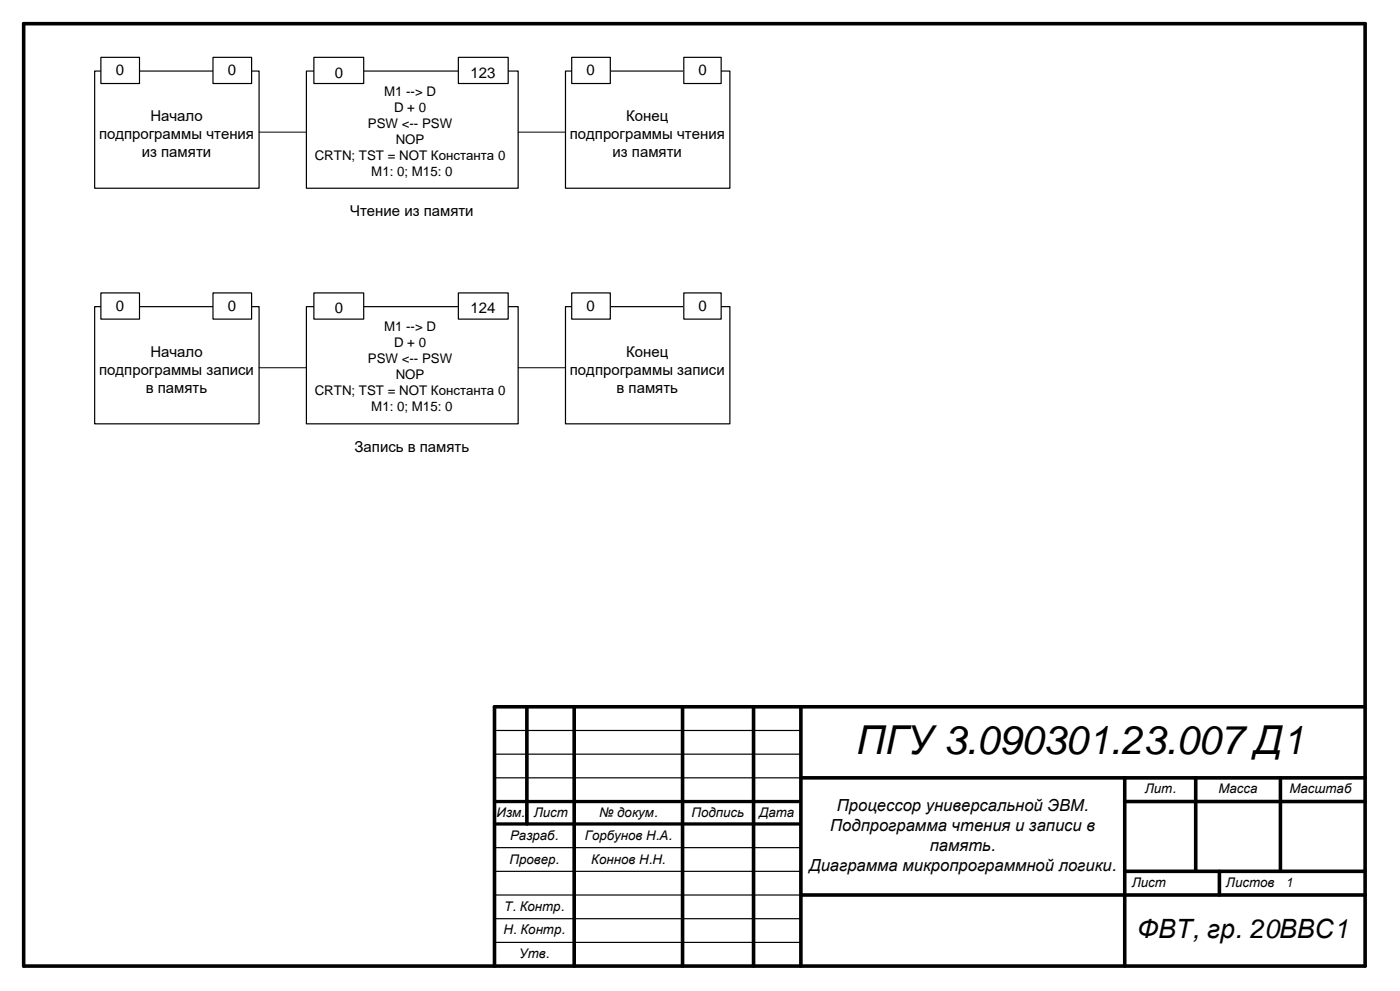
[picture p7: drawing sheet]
<svg xmlns="http://www.w3.org/2000/svg" width="297mm" height="210mm" viewBox="0 0 297 210" stroke-linecap="round" stroke-linejoin="round" font-family="sans-serif">
<defs><g id="words">
<text font-size="8.5" x="182" y="160">ПГУ3.090301.23.007Д1</text>
<text font-size="5.6" x="241.5" y="199.2">ФВТ, гр. 20ВВС1</text>
<g font-size="3.5">
<text x="177.8" y="172.2">Процессор универсальной ЭВМ.</text>
<text x="176.4" y="176.4">Подпрограмма чтения и записи в</text>
<text x="171.9" y="184.9">Диаграмма микропрограммной логики.</text>
<text x="197.5" y="180.7">память.</text>
</g>
<g font-size="3.2">
<text x="24.6" y="16">0</text>
<text x="48.4" y="16">0</text>
<text x="71.1" y="16.5">0</text>
<text x="100" y="16.5">123</text>
<text x="124.6" y="16">0</text>
<text x="148.4" y="16">0</text>
<text x="21" y="29.5">подпрограммы чтения</text>
<text x="32" y="25.7">Начало</text>
<text x="121" y="29.5">подпрограммы чтения</text>
<text x="133" y="25.7">Конец</text>
<text x="30.1" y="33.3">из памяти</text>
<text x="130.1" y="33.3">из памяти</text>
<text x="74.4" y="46">Чтение из памяти</text>
<text x="24.6" y="66">0</text>
<text x="48.4" y="66">0</text>
<text x="124.6" y="66">0</text>
<text x="148.4" y="66">0</text>
<text x="71.1" y="66.5">0</text>
<text x="100" y="66.5">124</text>
<text x="32" y="75.7">Начало</text>
<text x="133" y="75.7">Конец</text>
<text x="21.1" y="79.5">подпрограммы записи</text>
<text x="31" y="83.3">в память</text>
<text x="121.1" y="79.5">подпрограммы записи</text>
<text x="131" y="83.3">в память</text>
<text x="75.3" y="96">Запись в память</text>
</g>
<g font-size="2.8">
<text x="81.6" y="20.4">M1 --&gt; D</text>
<text x="83.7" y="23.7">D + 0</text>
<text x="78.1" y="27.1">PSW &lt;-- PSW</text>
<text x="66.9" y="33.9">CRTN; TST = NOT Константа 0</text>
<text x="84" y="30.5">NOP</text>
<text x="78.9" y="37.3">M1: 0; M15: 0</text>
<text x="81.6" y="70.4">M1 --&gt; D</text>
<text x="78.1" y="77.1">PSW &lt;-- PSW</text>
<text x="83.7" y="73.7">D + 0</text>
<text x="66.9" y="83.9">CRTN; TST = NOT Константа 0</text>
<text x="84" y="80.5">NOP</text>
<text x="78.9" y="87.3">M1: 0; M15: 0</text>
<text x="105.5" y="173.3">Изм.</text>
<text x="113.4" y="173.3">Лист</text>
<text x="127.3" y="173.3">№ докум.</text>
<text x="146.9" y="173.3">Подпись</text>
<text x="161.3" y="173.3">Дата</text>
<text x="243.2" y="168.3">Лит.</text>
<text x="258.8" y="168.3">Масса</text>
<text x="273.9" y="168.3">Масштаб</text>
<text x="108.4" y="178.3">Разраб.</text>
<text x="124.2" y="178.3">Горбунов Н.А.</text>
<text x="108.2" y="183.3">Провер.</text>
<text x="125.6" y="183.3">Коннов Н.Н.</text>
<text x="240.4" y="188.3">Лист</text>
<text x="260.4" y="188.3">Листов</text>
<text x="273.1" y="188.3">1</text>
<text x="107.1" y="193.3">Т. Контр.</text>
<text x="107" y="198.3">Н. Контр.</text>
<text x="110.3" y="203.3">Утв.</text>
</g>
</g></defs>
<path d="M105 174.9h64.9M105 170.1h64.9" fill="none" stroke="#000" stroke-width=".7"/>
<g fill="none" stroke="#000" stroke-width=".76">
<path d="M5 5h285v200.1h-285zM111.9 150v24.9M122 150v55.1M145 150v55.1M160.1 150v55.1M170.1 150v55.1M290 150h-185v55.1M170.1 165.1h119.9M238.9 165.1v40M238.9 170.1h51.1M254 165.1v19.8M272 165.1v19.8"/>
<path d="M170.1 190h119.9M238.9 184.9h51.1M259 184.9v5.1"/>
</g>
<path d="M105 155h65.1M105 160.1h65.1M105 165.1h65.1M105 179.9h65.1M105 184.9h65.1M105 190h65.1M105 195h65.1M105 200h65.1" fill="none" stroke="#000" stroke-width=".25"/>
<path d="M20.1 15.1h34.9v24.9h-34.9z" fill-rule="evenodd" fill="#fff"/>
<path d="M20.1 15.1h34.9v24.9h-34.9z" fill="none" stroke="#000" stroke-width=".25"/>
<path d="M21.4 12.2h8.2v5.5h-8.2z" fill-rule="evenodd" fill="#fff"/>
<path d="M21.4 12.2h8.2v5.5h-8.2z" fill="none" stroke="#000" stroke-width=".25"/>
<path d="M45.2 12.2h8.2v5.5h-8.2z" fill-rule="evenodd" fill="#fff"/>
<path d="M45.2 12.2h8.2v5.5h-8.2z" fill="none" stroke="#000" stroke-width=".25"/>
<path d="M120.1 15.1h34.9v24.9h-34.9z" fill-rule="evenodd" fill="#fff"/>
<path d="M120.1 15.1h34.9v24.9h-34.9z" fill="none" stroke="#000" stroke-width=".25"/>
<path d="M121.4 12.2h8.2v5.5h-8.2z" fill-rule="evenodd" fill="#fff"/>
<path d="M121.4 12.2h8.2v5.5h-8.2z" fill="none" stroke="#000" stroke-width=".25"/>
<path d="M145.3 12.2h7.9v5.5h-7.9z" fill-rule="evenodd" fill="#fff"/>
<path d="M145.3 12.2h7.9v5.5h-7.9z" fill="none" stroke="#000" stroke-width=".25"/>
<path d="M65.1 15.1h45v24.9h-45z" fill-rule="evenodd" fill="#fff"/>
<path d="M65.1 15.1h45v24.9h-45z" fill="none" stroke="#000" stroke-width=".25"/>
<path d="M66.7 12.2h10.6v5.5h-10.6z" fill-rule="evenodd" fill="#fff"/>
<path d="M66.7 12.2h10.6v5.5h-10.6z" fill="none" stroke="#000" stroke-width=".25"/>
<path d="M97.4 12.2h10.5v5.5h-10.5z" fill-rule="evenodd" fill="#fff"/>
<path d="M97.4 12.2h10.5v5.5h-10.5z" fill="none" stroke="#000" stroke-width=".25"/>
<path d="M55 28h10.1M110.1 28h10" fill="none" stroke="#000" stroke-width=".21"/>
<path d="M20.1 65.1h34.9v24.9h-34.9z" fill-rule="evenodd" fill="#fff"/>
<path d="M20.1 65.1h34.9v24.9h-34.9z" fill="none" stroke="#000" stroke-width=".25"/>
<path d="M21.4 62.2h8.2v5.5h-8.2z" fill-rule="evenodd" fill="#fff"/>
<path d="M21.4 62.2h8.2v5.5h-8.2z" fill="none" stroke="#000" stroke-width=".25"/>
<path d="M45.2 62.2h8.2v5.5h-8.2z" fill-rule="evenodd" fill="#fff"/>
<path d="M45.2 62.2h8.2v5.5h-8.2z" fill="none" stroke="#000" stroke-width=".25"/>
<path d="M120.1 65.1h34.9v24.9h-34.9z" fill-rule="evenodd" fill="#fff"/>
<path d="M120.1 65.1h34.9v24.9h-34.9z" fill="none" stroke="#000" stroke-width=".25"/>
<path d="M121.4 62.2h8.2v5.5h-8.2z" fill-rule="evenodd" fill="#fff"/>
<path d="M121.4 62.2h8.2v5.5h-8.2z" fill="none" stroke="#000" stroke-width=".25"/>
<path d="M145.3 62.2h7.9v5.5h-7.9z" fill-rule="evenodd" fill="#fff"/>
<path d="M145.3 62.2h7.9v5.5h-7.9z" fill="none" stroke="#000" stroke-width=".25"/>
<path d="M65.1 65.1h45v24.9h-45z" fill-rule="evenodd" fill="#fff"/>
<path d="M65.1 65.1h45v24.9h-45z" fill="none" stroke="#000" stroke-width=".25"/>
<path d="M66.7 62.2h10.6v5.5h-10.6z" fill-rule="evenodd" fill="#fff"/>
<path d="M66.7 62.2h10.6v5.5h-10.6z" fill="none" stroke="#000" stroke-width=".25"/>
<path d="M97.4 62.2h10.5v5.5h-10.5z" fill-rule="evenodd" fill="#fff"/>
<path d="M97.4 62.2h10.5v5.5h-10.5z" fill="none" stroke="#000" stroke-width=".25"/>
<path d="M55 78.1h10.1M110.1 78.1h10" fill="none" stroke="#000" stroke-width=".21"/>
<use href="#words"/>
</svg>
